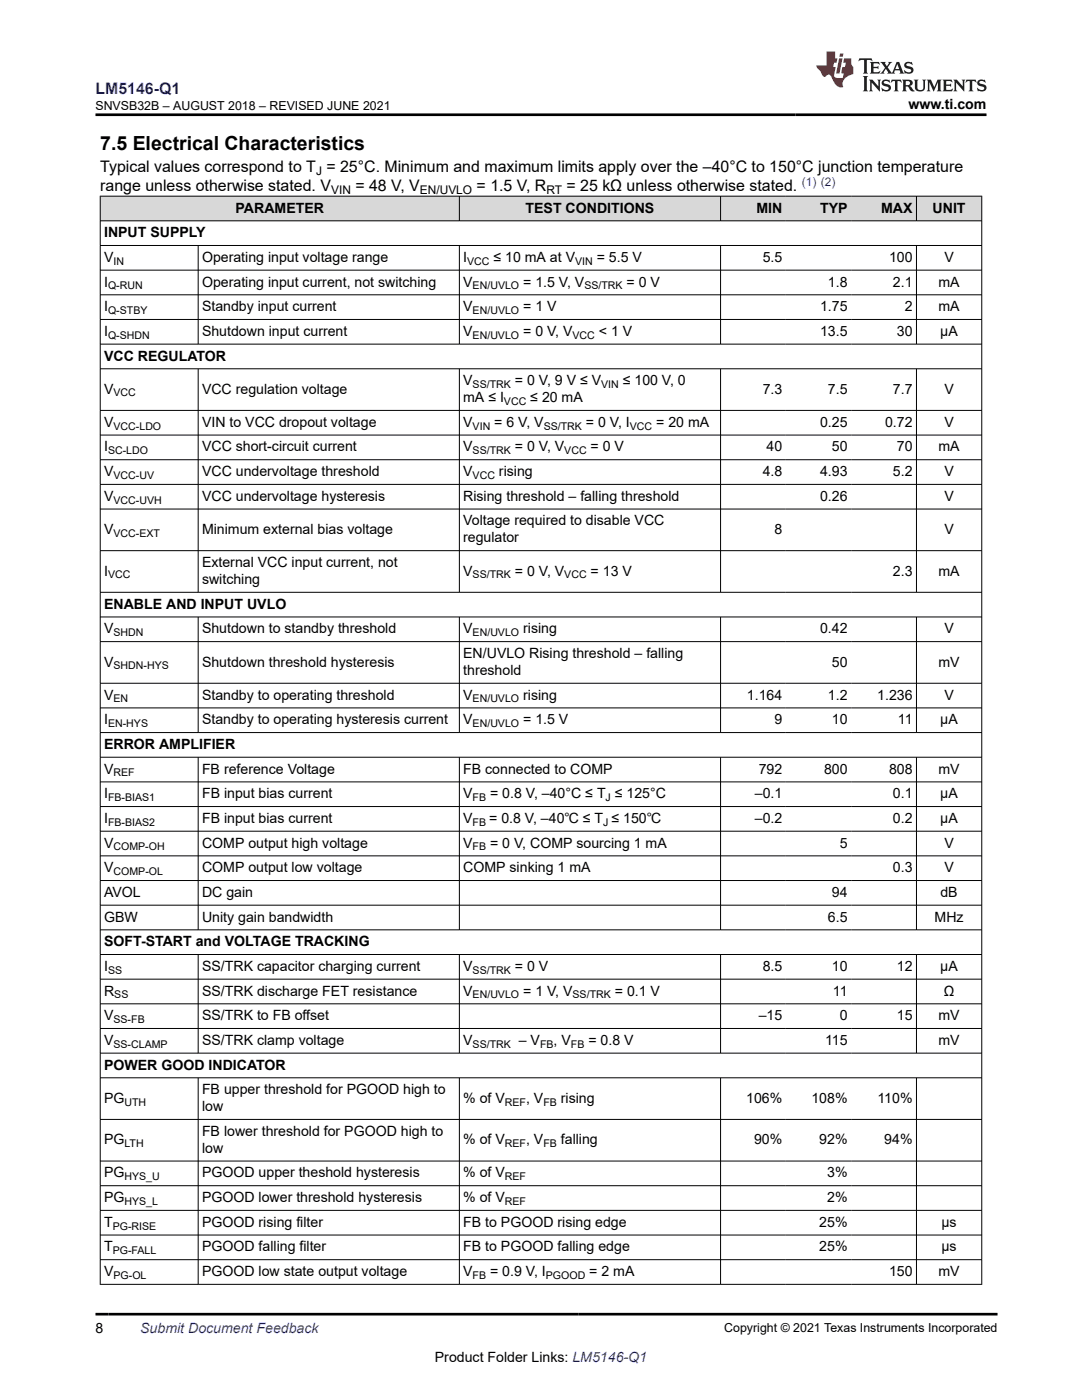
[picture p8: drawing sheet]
<svg xmlns="http://www.w3.org/2000/svg" width="216mm" height="279mm" viewBox="0 0 216 279" stroke-linecap="round" stroke-linejoin="round" font-family="sans-serif">
<defs><g id="words">
<text font-size="3.9" x="20" y="29.9">7.5 Electrical Characteristics</text>
<text font-size="3.2" fill="#00f" x="19.1" y="18.7">LM5146-Q1</text>
<g font-size="3.2">
<text x="20" y="34.3">Typical values correspond to T = 25°C. Minimum and maximum limits apply over the –40°C to 150°C junction temperature</text>
<text x="20" y="38.1">range unless otherwise stated. V</text>
<text x="70.9" y="38.1">= 48 V, V</text>
<text x="95.1" y="38.1">= 1.5 V, R</text>
<text x="113" y="38.1">= 25 kΩ unless otherwise stated.</text>
</g>
<g font-size="2.8">
<text x="181.3" y="21.8">www.ti.com</text>
<text x="20.8" y="47.3">INPUT SUPPLY</text>
<text x="47" y="42.4">PARAMETER</text>
<text x="104.9" y="42.4">TEST CONDITIONS</text>
<text x="150.9" y="42.4">MIN</text>
<text x="163.6" y="42.4">TYP</text>
<text x="175.8" y="42.4">MAX</text>
<text x="186.1" y="42.4">UNIT</text>
<text x="20.8" y="52.3">V</text>
<text x="40.3" y="52.3">Operating input voltage range</text>
<text x="92.4" y="52.3">I</text>
<text x="98.5" y="52.3">≤ 10 mA at V</text>
<text x="119.1" y="52.3">= 5.5 V</text>
<text x="152.2" y="52.3">5.5</text>
<text x="177.4" y="52.3">100</text>
<text x="188.4" y="52.3">V</text>
<text x="20.8" y="57.2">I</text>
<text x="40.3" y="57.2">Operating input current, not switching</text>
<text x="92.4" y="57.2">V</text>
<text x="104.4" y="57.2">= 1.5 V, V</text>
<text x="125" y="57.2">= 0 V</text>
<text x="165.2" y="57.2">1.8</text>
<text x="178.2" y="57.2">2.1</text>
<text x="187.3" y="57.2">mA</text>
<text x="20.8" y="62.1">I</text>
<text x="40.3" y="62.1">Standby input current</text>
<text x="92.4" y="62.1">V</text>
<text x="104.4" y="62.1">= 1 V</text>
<text x="163.6" y="62.1">1.75</text>
<text x="180.5" y="62.1">2</text>
<text x="187.3" y="62.1">mA</text>
<text x="20.8" y="72">VCC REGULATOR</text>
<text x="20.8" y="67">I</text>
<text x="40.3" y="67">Shutdown input current</text>
<text x="92.4" y="67">V</text>
<text x="104.4" y="67">= 0 V, V</text>
<text x="119.5" y="67">&lt; 1 V</text>
<text x="163.6" y="67">13.5</text>
<text x="179" y="67">30</text>
<text x="187.6" y="67">µA</text>
<text x="92.4" y="76.9">V</text>
<text x="102.7" y="76.9">= 0 V, 9 V ≤ V</text>
<text x="124.3" y="76.9">≤ 100 V, 0</text>
<text x="20.8" y="78.6">V</text>
<text x="40.3" y="78.6">VCC regulation voltage</text>
<text x="92.4" y="80.3">mA ≤ I</text>
<text x="105.8" y="80.3">≤ 20 mA</text>
<text x="152.2" y="78.6">7.3</text>
<text x="165.2" y="78.6">7.5</text>
<text x="178.2" y="78.6">7.7</text>
<text x="188.4" y="78.6">V</text>
<text x="20.8" y="85.2">V</text>
<text x="40.3" y="85.2">VIN to VCC dropout voltage</text>
<text x="92.4" y="85.2">V</text>
<text x="98.6" y="85.2">= 6 V, V</text>
<text x="116.9" y="85.2">= 0 V, I</text>
<text x="130.9" y="85.2">= 20 mA</text>
<text x="163.6" y="85.2">0.25</text>
<text x="176.6" y="85.2">0.72</text>
<text x="188.4" y="85.2">V</text>
<text x="20.8" y="90.1">I</text>
<text x="20.8" y="95">V</text>
<text x="40.3" y="90.1">VCC short-circuit current</text>
<text x="40.3" y="95">VCC undervoltage threshold</text>
<text x="92.4" y="90.1">V</text>
<text x="92.4" y="95">V</text>
<text x="99.6" y="95">rising</text>
<text x="102.7" y="90.1">= 0 V, V</text>
<text x="117.9" y="90.1">= 0 V</text>
<text x="152.2" y="95">4.8</text>
<text x="153" y="90.1">40</text>
<text x="163.6" y="95">4.93</text>
<text x="166" y="90.1">50</text>
<text x="178.2" y="95">5.2</text>
<text x="179" y="90.1">70</text>
<text x="187.3" y="90.1">mA</text>
<text x="188.4" y="95">V</text>
<text x="20.8" y="99.9">V</text>
<text x="40.3" y="99.9">VCC undervoltage hysteresis</text>
<text x="92.4" y="99.9">Rising threshold – falling threshold</text>
<text x="163.6" y="99.9">0.26</text>
<text x="188.4" y="99.9">V</text>
<text x="20.8" y="106.6">V</text>
<text x="40.3" y="106.6">Minimum external bias voltage</text>
<text x="92.4" y="104.9">Voltage required to disable VCC</text>
<text x="154.5" y="106.6">8</text>
<text x="188.4" y="106.6">V</text>
<text x="40.3" y="113.2">External VCC input current, not</text>
<text x="92.4" y="108.3">regulator</text>
<text x="20.8" y="114.9">I</text>
<text x="40.3" y="116.6">switching</text>
<text x="92.4" y="114.9">V</text>
<text x="102.7" y="114.9">= 0 V, V</text>
<text x="117.9" y="114.9">= 13 V</text>
<text x="178.2" y="114.9">2.3</text>
<text x="187.3" y="114.9">mA</text>
<text x="20.8" y="121.5">ENABLE AND INPUT UVLO</text>
<text x="20.8" y="126.4">V</text>
<text x="40.3" y="126.4">Shutdown to standby threshold</text>
<text x="92.4" y="131.3">EN/UVLO Rising threshold – falling</text>
<text x="92.4" y="126.4">V</text>
<text x="104.4" y="126.4">rising</text>
<text x="163.6" y="126.4">0.42</text>
<text x="188.4" y="126.4">V</text>
<text x="20.8" y="133">V</text>
<text x="40.3" y="133">Shutdown threshold hysteresis</text>
<text x="92.4" y="134.7">threshold</text>
<text x="166" y="133">50</text>
<text x="187.3" y="133">mV</text>
<text x="20.8" y="139.6">V</text>
<text x="40.3" y="139.6">Standby to operating threshold</text>
<text x="92.4" y="139.6">V</text>
<text x="104.4" y="139.6">rising</text>
<text x="149" y="139.6">1.164</text>
<text x="165.2" y="139.6">1.2</text>
<text x="175" y="139.6">1.236</text>
<text x="188.4" y="139.6">V</text>
<text x="20.8" y="144.6">I</text>
<text x="20.8" y="149.5">ERROR AMPLIFIER</text>
<text x="40.3" y="144.6">Standby to operating hysteresis current</text>
<text x="92.4" y="144.6">V</text>
<text x="104.4" y="144.6">= 1.5 V</text>
<text x="154.5" y="144.6">9</text>
<text x="166" y="144.6">10</text>
<text x="179.2" y="144.6">11</text>
<text x="187.6" y="144.6">µA</text>
<text x="20.8" y="154.4">V</text>
<text x="40.3" y="154.4">FB reference Voltage</text>
<text x="92.4" y="154.4">FB connected to COMP</text>
<text x="151.4" y="154.4">792</text>
<text x="164.4" y="154.4">800</text>
<text x="177.4" y="154.4">808</text>
<text x="187.3" y="154.4">mV</text>
<text x="20.8" y="159.3">I</text>
<text x="40.3" y="159.3">FB input bias current</text>
<text x="92.4" y="159.3">V</text>
<text x="97.8" y="159.3">= 0.8 V, –40°C ≤ T ≤ 125°C</text>
<text x="150.6" y="159.3">–0.1</text>
<text x="178.2" y="159.3">0.1</text>
<text x="187.6" y="159.3">µA</text>
<text x="20.8" y="164.2">I</text>
<text x="40.3" y="164.2">FB input bias current</text>
<text x="92.4" y="164.2">V</text>
<text x="97.6" y="164.2">= 0.8 V, –40℃ ≤ T ≤ 150℃</text>
<text x="150.6" y="164.2">–0.2</text>
<text x="178.2" y="164.2">0.2</text>
<text x="187.6" y="164.2">µA</text>
<text x="20.8" y="169.2">V</text>
<text x="40.3" y="169.2">COMP output high voltage</text>
<text x="92.4" y="169.2">V</text>
<text x="97.8" y="169.2">= 0 V, COMP sourcing 1 mA</text>
<text x="167.6" y="169.2">5</text>
<text x="188.4" y="169.2">V</text>
<text x="20.8" y="174.1">V</text>
<text x="20.8" y="179">AVOL</text>
<text x="40.3" y="174.1">COMP output low voltage</text>
<text x="40.3" y="179">DC gain</text>
<text x="92.4" y="174.1">COMP sinking 1 mA</text>
<text x="166" y="179">94</text>
<text x="178.2" y="174.1">0.3</text>
<text x="187.7" y="179">dB</text>
<text x="188.4" y="174.1">V</text>
<text x="20.8" y="183.9">GBW</text>
<text x="40.3" y="183.9">Unity gain bandwidth</text>
<text x="165.2" y="183.9">6.5</text>
<text x="186.5" y="183.9">MHz</text>
<text x="20.8" y="188.8">SOFT-START and VOLTAGE TRACKING</text>
<text x="20.8" y="193.8">I</text>
<text x="40.3" y="193.8">SS/TRK capacitor charging current</text>
<text x="92.4" y="193.8">V</text>
<text x="102.7" y="193.8">= 0 V</text>
<text x="152.2" y="193.8">8.5</text>
<text x="166" y="193.8">10</text>
<text x="179" y="193.8">12</text>
<text x="187.6" y="193.8">µA</text>
<text x="20.8" y="203.6">V</text>
<text x="20.8" y="198.7">R</text>
<text x="40.3" y="198.7">SS/TRK discharge FET resistance</text>
<text x="40.3" y="203.6">SS/TRK to FB offset</text>
<text x="92.4" y="198.7">V</text>
<text x="104.4" y="198.7">= 1 V, V</text>
<text x="122.7" y="198.7">= 0.1 V</text>
<text x="151.4" y="203.6">–15</text>
<text x="166.2" y="198.7">11</text>
<text x="167.6" y="203.6">0</text>
<text x="179" y="203.6">15</text>
<text x="187.3" y="203.6">mV</text>
<text x="188.3" y="198.7">Ω</text>
<text x="20.8" y="208.5">V</text>
<text x="40.3" y="208.5">SS/TRK clamp voltage</text>
<text x="92.4" y="208.5">V</text>
<text x="103.5" y="208.5">– V</text>
<text x="110.5" y="208.5">, V</text>
<text x="117.4" y="208.5">= 0.8 V</text>
<text x="164.6" y="208.5">115</text>
<text x="187.3" y="208.5">mV</text>
<text x="20.8" y="213.4">POWER GOOD INDICATOR</text>
<text x="20.8" y="220.1">PG</text>
<text x="40.3" y="218.4">FB upper threshold for PGOOD high to</text>
<text x="40.3" y="221.8">low</text>
<text x="92.4" y="220.1">% of V</text>
<text x="105" y="220.1">, V</text>
<text x="111.9" y="220.1">rising</text>
<text x="148.9" y="220.1">106%</text>
<text x="161.9" y="220.1">108%</text>
<text x="175.1" y="220.1">110%</text>
<text x="40.3" y="226.7">FB lower threshold for PGOOD high to</text>
<text x="20.8" y="228.4">PG</text>
<text x="40.3" y="230.1">low</text>
<text x="92.4" y="228.4">% of V</text>
<text x="105" y="228.4">, V</text>
<text x="111.9" y="228.4">falling</text>
<text x="150.5" y="228.4">90%</text>
<text x="163.5" y="228.4">92%</text>
<text x="176.5" y="228.4">94%</text>
<text x="20.8" y="239.9">PG</text>
<text x="20.8" y="235">PG</text>
<text x="40.3" y="235">PGOOD upper theshold hysteresis</text>
<text x="40.3" y="239.9">PGOOD lower threshold hysteresis</text>
<text x="92.4" y="235">% of V</text>
<text x="92.4" y="239.9">% of V</text>
<text x="165.1" y="235">3%</text>
<text x="165.1" y="239.9">2%</text>
<text x="20.8" y="244.8">T</text>
<text x="40.3" y="244.8">PGOOD rising filter</text>
<text x="92.4" y="244.8">FB to PGOOD rising edge</text>
<text x="163.5" y="244.8">25%</text>
<text x="187.9" y="244.8">µs</text>
<text x="20.8" y="249.8">T</text>
<text x="40.3" y="249.8">PGOOD falling filter</text>
<text x="92.4" y="249.8">FB to PGOOD falling edge</text>
<text x="163.5" y="249.8">25%</text>
<text x="187.9" y="249.8">µs</text>
<text x="20.8" y="254.7">V</text>
<text x="40.3" y="254.7">PGOOD low state output voltage</text>
<text x="92.4" y="254.7">V</text>
<text x="97.8" y="254.7">= 0.9 V, I</text>
<text x="117.6" y="254.7">= 2 mA</text>
<text x="177.4" y="254.7">150</text>
<text x="187.3" y="254.7">mV</text>
<text x="19" y="266.1">8</text>
<text x="86.8" y="271.7">Product Folder Links: LM5146-Q1</text>
</g>
<text font-size="2.8" fill="#00f" x="28" y="266.1">Submit Document Feedback</text>
<g font-size="2.5">
<text x="19.1" y="21.9">SNVSB32B – AUGUST 2018 – REVISED JUNE 2021</text>
<text x="144.5" y="265.8">Copyright © 2021 Texas Instruments Incorporated</text>
</g>
<g font-size="2.4">
<text x="63.1" y="34.9">J</text>
<text x="66.1" y="38.7">VIN</text>
<text x="83.8" y="38.7">EN/UVLO</text>
<text x="109" y="38.7">RT</text>
</g>
<text font-size="2.4" fill="#00f" x="160" y="37">(1) (2)</text>
<g font-size="2.1">
<text x="22.6" y="52.8">IN</text>
<text x="93.2" y="52.8">VCC</text>
<text x="114.8" y="52.8">VIN</text>
<text x="21.6" y="57.8">Q-RUN</text>
<text x="94.3" y="57.8">EN/UVLO</text>
<text x="116.6" y="57.8">SS/TRK</text>
<text x="21.6" y="62.7">Q-STBY</text>
<text x="94.3" y="62.7">EN/UVLO</text>
<text x="21.6" y="67.6">Q-SHDN</text>
<text x="94.3" y="67.6">EN/UVLO</text>
<text x="114.2" y="67.6">VCC</text>
<text x="94.3" y="77.4">SS/TRK</text>
<text x="120" y="77.4">VIN</text>
<text x="22.7" y="79.1">VCC</text>
<text x="100.6" y="80.8">VCC</text>
<text x="22.7" y="85.7">VCC-LDO</text>
<text x="94.3" y="85.7">VIN</text>
<text x="108.5" y="85.7">SS/TRK</text>
<text x="125.7" y="85.7">VCC</text>
<text x="21.6" y="90.7">SC-LDO</text>
<text x="22.6" y="95.6">VCC-UV</text>
<text x="94.3" y="95.6">VCC</text>
<text x="94.3" y="90.7">SS/TRK</text>
<text x="112.6" y="90.7">VCC</text>
<text x="22.6" y="100.5">VCC-UVH</text>
<text x="22.7" y="107.1">VCC-EXT</text>
<text x="21.6" y="115.4">VCC</text>
<text x="94.3" y="115.4">SS/TRK</text>
<text x="112.6" y="115.4">VCC</text>
<text x="22.6" y="127">SHDN</text>
<text x="94.3" y="127">EN/UVLO</text>
<text x="22.7" y="133.6">SHDN-HYS</text>
<text x="22.6" y="140.2">EN</text>
<text x="94.3" y="140.2">EN/UVLO</text>
<text x="21.6" y="145.1">EN-HYS</text>
<text x="94.3" y="145.1">EN/UVLO</text>
<text x="22.6" y="155">REF</text>
<text x="21.6" y="159.9">FB-BIAS1</text>
<text x="94.3" y="159.9">FB</text>
<text x="120.8" y="159.9">J</text>
<text x="21.6" y="164.8">FB-BIAS2</text>
<text x="94.3" y="164.8">FB</text>
<text x="120.4" y="164.8">J</text>
<text x="22.6" y="169.7">COMP-OH</text>
<text x="94.3" y="169.7">FB</text>
<text x="22.7" y="174.6">COMP-OL</text>
<text x="21.6" y="194.3">SS</text>
<text x="94.3" y="194.3">SS/TRK</text>
<text x="22.8" y="199.3">SS</text>
<text x="94.3" y="199.3">EN/UVLO</text>
<text x="114.2" y="199.3">SS/TRK</text>
<text x="22.6" y="209.1">SS-CLAMP</text>
<text x="22.7" y="204.2">SS-FB</text>
<text x="94.3" y="209.1">SS/TRK</text>
<text x="107.8" y="209.1">FB</text>
<text x="113.9" y="209.1">FB</text>
<text x="24.8" y="220.6">UTH</text>
<text x="100.7" y="220.6">REF</text>
<text x="108.4" y="220.6">FB</text>
<text x="24.8" y="228.9">LTH</text>
<text x="100.7" y="228.9">REF</text>
<text x="108.4" y="228.9">FB</text>
<text x="24.8" y="235.6">HYS_U</text>
<text x="100.7" y="235.6">REF</text>
<text x="22.5" y="245.4">PG-RISE</text>
<text x="24.8" y="240.5">HYS_L</text>
<text x="100.7" y="240.5">REF</text>
<text x="22.5" y="250.3">PG-FALL</text>
<text x="22.6" y="255.2">PG-OL</text>
<text x="94.3" y="255.2">FB</text>
<text x="108.9" y="255.2">PGOOD</text>
</g>
</g></defs>
<g fill="#d8d8d8">
<path d="M20 39.1h175.9v5h-175.9z" fill-rule="evenodd"/>
<path d="M20.1 39.2h71.5v4.8h-71.5z" fill-rule="evenodd"/>
<path d="M91.7 39.2h52v4.8h-52z" fill-rule="evenodd"/>
<path d="M143.8 39.2h13v4.8h-13z" fill-rule="evenodd"/>
<path d="M156.8 39.2h13v4.8h-13z" fill-rule="evenodd"/>
<path d="M169.8 39.2h13v4.8h-13z" fill-rule="evenodd"/>
<path d="M182.9 39.2h12.9v4.8h-12.9z" fill-rule="evenodd"/>
</g>
<g fill="none" stroke="#000" stroke-width=".2">
<path d="M19.9 39.1h176.1M20 39.1v217.3M91.7 39.1v5M143.8 39.1v5M182.9 39.1v5M195.9 39.1v217.3M19.9 44.1h176.1M19.9 49h176.1M19.9 53.9h176.1M19.9 58.8h176.1M39.5 49v19.7M91.7 49v19.7"/>
<path d="M143.8 49v19.7M182.9 49v19.7M19.9 63.8h176.1M19.9 68.7h176.1M19.9 73.6h176.1M39.5 73.6v44.7M91.7 73.6v44.7M143.8 73.6v44.7M182.9 73.6v44.7M19.9 81.9h176.1M19.9 86.8h176.1M19.9 91.7h176.1"/>
<path d="M19.9 96.7h176.1M19.9 101.6h176.1M19.9 109.9h176.1M19.9 118.2h176.1M19.9 123.1h176.1M19.9 128h176.1M19.9 136.4h176.1M39.5 123.1v23.2M91.7 123.1v23.2M143.8 123.1v23.2M182.9 123.1v23.2M19.9 141.3h176.1"/>
<path d="M19.9 146.2h176.1M19.9 151.1h176.1M19.9 156h176.1M39.5 151.1v34.5M91.7 151.1v34.5M143.8 151.1v34.5M182.9 151.1v34.5M19.9 161h176.1M19.9 165.9h176.1M19.9 170.8h176.1M19.9 175.7h176.1M19.9 180.6h176.1"/>
<path d="M19.9 185.6h176.1M19.9 190.5h176.1M19.9 195.4h176.1M39.5 190.5v19.7M91.7 190.5v19.7M143.8 190.5v19.7M182.9 190.5v19.7M19.9 200.3h176.1M19.9 205.3h176.1M19.9 210.2h176.1M19.9 215.1h176.1M39.5 215.1v41.3"/>
<path d="M91.7 215.1v41.3M143.8 215.1v41.3M182.9 215.1v41.3M19.9 223.4h176.1M19.9 231.7h176.1M19.9 236.6h176.1M19.9 241.6h176.1M19.9 246.5h176.1M19.9 251.4h176.1M19.9 256.3h176.1"/>
</g>
<path d="M171.5 11.6l-.2 .6 .5-.2h.6v.1v2.2l-.2 .4h1l-.2-.4v-2.2v-.1h.5l.6 .2-.2-.6zM173.6 12.4l.2 .3v1.6l-.2 .4h1.9l.1-.6a1.08 1.08 0 0 1-1.3 .2v-.7h.6l.4 .2v-.7l-.4 .2h-.6v-.5l.2-.2a1 1 0 0 1 1 .3l-.1-.5zM175.7 12.4l.9 1.1-1 1.2h.9l-.2-.2 .5-.8 .4 .8-.2 .2h1.6l-.2-.2 .2-.5h.9l.1 .5-.1 .2h.9l-.2-.4-.8-1.9h-.5l-.9 2.1-.9-1.1 .9-1h-.8l.2 .2-.4 .6-.4-.6 .2-.2zM179 12.8l.4 1h-.7zM180.7 12.5a.65 .65 0 0 0-.2 .7 .65 .65 0 0 0 .6 .5l.6 .1 .1 .3a.79 .79 0 0 1-.7 .4 .79 .79 0 0 1-.7-.5l.1 .7 .2-.1a.93 .93 0 0 0 1.1 0 .93 .93 0 0 0 .4-.9 1.46 1.46 0 0 0-1.2-.6l-.1-.3a1.09 1.09 0 0 1 1.2 .2l-.2-.6-.1 .1-.5-.2zM172.2 15.2l.2 .4v2.2l-.2 .4h1l-.2-.4v-2.2l.2-.4zM173.4 15.9l.2 .4v1.5l-.2 .4h.8l-.3-.4 .1-1.3 1.6 1.8v-2l.2-.4h-.7l.1 .2 .1 1.1-1.2-1.3zM176.2 16a.65 .65 0 0 0-.2 .8 .65 .65 0 0 0 .6 .4l.6 .2 .1 .2a.79 .79 0 0 1-.7 .4 .79 .79 0 0 1-.7-.5l.1 .7 .2-.1a.93 .93 0 0 0 1.1 .1 .93 .93 0 0 0 .4-1 1.46 1.46 0 0 0-1.2-.5l-.1-.4a1.09 1.09 0 0 1 1.2 .2l-.1-.6-.2 .1-.5-.1zM177.9 15.9l-.1 .6a.63 .63 0 0 1 .8-.3v1.6l-.3 .4h1l-.2-.4v-1.6a.66 .66 0 0 1 .8 .3l-.1-.6zM180 15.9l.2 .4v1.5l-.2 .4h1l-.2-.2-.1-.7h.5l.1 .2a.79 .79 0 0 0 1.2 .6l-1-.9a.61 .61 0 0 0 .6-.6 .61 .61 0 0 0-.5-.7zM180.8 16.2h.1a.47 .47 0 0 1 .5 .1 .47 .47 0 0 1 .1 .5l-.1 .1-.7 .1zM182.3 15.9l.2 .2a2.27 2.27 0 0 0 .4 2 1.04 1.04 0 0 0 1.7-.7v-1.3l.2-.2h-.8l.2 .4v1.1a.6 .6 0 0 1-.6 .6 .6 .6 0 0 1-.6-.6v-1.1l.3-.4zM184.9 15.9l.2 .4v1.5l-.2 .4h.8l-.3-.4v-1.4l.9 1.9 .9-1.9v1.4l-.3 .4h1l-.2-.4v-1.5l.2-.4h-.8l-.7 1.5-.6-1.5zM188.1 15.9l.2 .4v1.5l-.2 .4h1.9l.1-.6a1.09 1.09 0 0 1-1.3 .2v-.7h.6l.4 .2v-.6l-.4 .2h-.6v-.6l.2-.1a1.01 1.01 0 0 1 1 .3l-.1-.6zM190.2 15.9l.3 .4v1.5l-.3 .4h.8l-.2-.4v-1.3l1.6 1.8v-2l.2-.4h-.7l.2 .2v1.1l-1.2-1.3zM192.8 15.9l-.1 .6a.63 .63 0 0 1 .8-.3v1.6l-.3 .4h1l-.2-.4v-1.6a.66 .66 0 0 1 .8 .3l-.1-.6zM195.2 16a.65 .65 0 0 0-.2 .8 .65 .65 0 0 0 .6 .4l.6 .2 .2 .2a.79 .79 0 0 1-.7 .4 .79 .79 0 0 1-.7-.5l.1 .7 .2-.1a.93 .93 0 0 0 1 .1 .93 .93 0 0 0 .5-1 1.46 1.46 0 0 0-1.3-.5v-.4a1.09 1.09 0 0 1 1.2 .2l-.2-.6-.2 .1-.5-.1z" fill="#231f20"/>
<path d="M164.9 10.3v2.7h-2l.1 .4 .8 1a.95 .95 0 0 0 1 .9 .59 .59 0 0 1 .5-.4 .59 .59 0 0 1 .5 .3l.4 .8a1.59 1.59 0 0 0 2.1 1.4 1.61 1.61 0 0 1 1-2.3l1-.3-.1-1.5a1.59 1.59 0 0 1-.3-1.7h-1.5l-.2 .9h.6l-.2 .9h-.5l-.2 .9v.3l.4 .1-.1 .9h-.7a.73 .73 0 0 1-1-.7l.3-1.5h-.5l.1-.9h.5l.2-.9h-.5v-1.3zM167.4 11.6l-.6 3.1h.7l.6-3.1zM167.6 10.7l-.1 .6h.7l.1-.6z" fill="#ed1c24"/>
<path d="M19 22.9h177.8M19 262.3h180" fill="none" stroke="#000" stroke-width=".53"/>
<use href="#words"/>
</svg>
